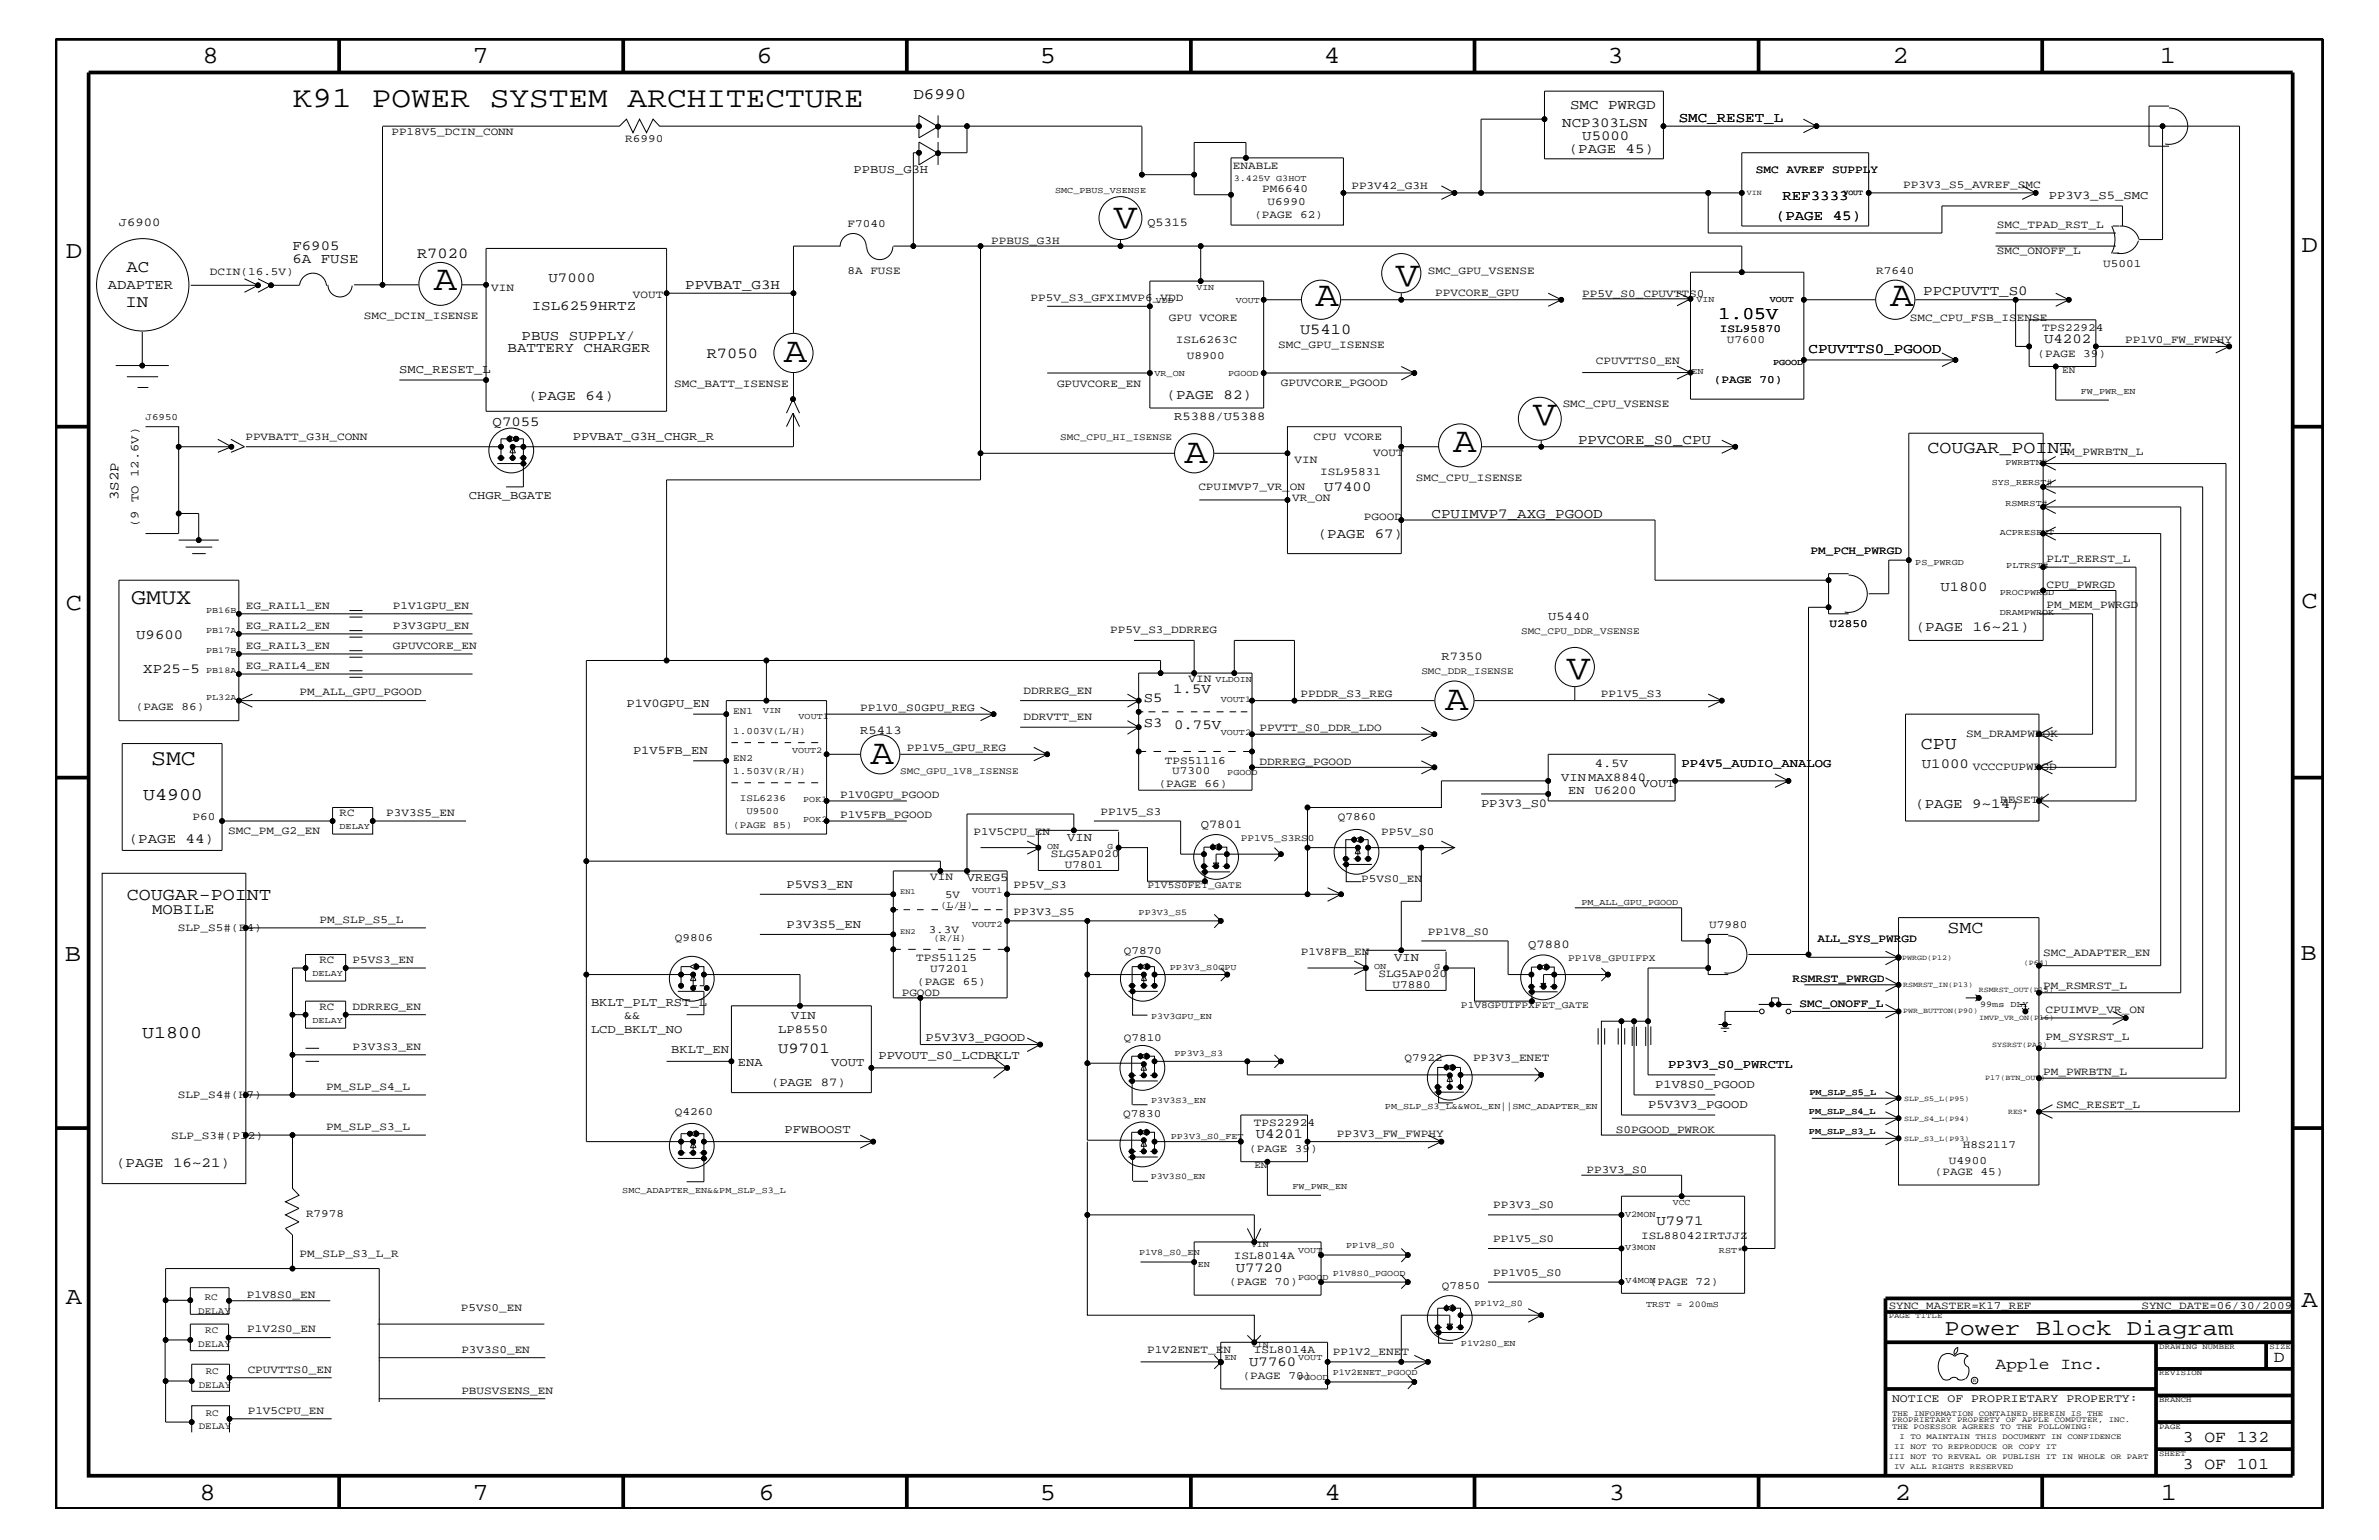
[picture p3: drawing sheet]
<svg xmlns="http://www.w3.org/2000/svg" width="432mm" height="279mm" viewBox="0 0 432 279" stroke-linecap="round" stroke-linejoin="round" font-family="sans-serif">
<defs><g id="words">
<g font-size="6.5">
<text x="202.2" y="41.4">V</text>
<text x="78.7" y="52.7">A</text>
<text x="253.3" y="51.9">V</text>
<text x="238.8" y="55.6">A</text>
<text x="343.1" y="55.6">A</text>
<text x="142.2" y="65.7">A</text>
<text x="278.3" y="77.2">V</text>
<text x="215" y="83.9">A</text>
<text x="263.7" y="82">A</text>
<text x="284.4" y="123.2">V</text>
<text x="262.3" y="128.8">A</text>
<text x="158" y="138.5">A</text>
</g>
<text font-size="5.3" x="53.2" y="19.4">K91 POWER SYSTEM ARCHITECTURE</text>
<g font-size="4.5">
<text x="36.7" y="11.5">8</text>
<text x="85.8" y="11.5">7</text>
<text x="137.3" y="11.5">6</text>
<text x="188.7" y="11.5">5</text>
<text x="240.3" y="11.5">4</text>
<text x="291.8" y="11.5">3</text>
<text x="343.5" y="11.5">2</text>
<text x="392" y="11.5">1</text>
<text x="11.9" y="46.8">D</text>
<text x="417.8" y="45.7">D</text>
<text x="11.9" y="110.6">C</text>
<text x="417.7" y="110.3">C</text>
<text x="11.8" y="174.3">B</text>
<text x="417.6" y="174.2">B</text>
<text x="11.9" y="236.7">A</text>
<text x="417.7" y="237.1">A</text>
<text x="36.2" y="272.1">8</text>
<text x="85.8" y="272.1">7</text>
<text x="137.7" y="272.1">6</text>
<text x="188.7" y="272.1">5</text>
<text x="240.4" y="272.1">4</text>
<text x="292" y="272.1">3</text>
<text x="343.9" y="272.1">2</text>
<text x="392.2" y="272.1">1</text>
</g>
<g font-size="4.1">
<text x="23.8" y="109.6">GMUX</text>
<text x="27.4" y="138.7">SMC</text>
<text x="352.9" y="242.3">Power Block Diagram</text>
</g>
<g font-size="3.2">
<text x="311.9" y="57.9">1.05V</text>
<text x="349.8" y="82.2">COUGAR_POINT</text>
<text x="348.7" y="135.8">CPU</text>
<text x="26" y="145.1">U4900</text>
<text x="23" y="163.3">COUGAR-POINT</text>
<text x="353.5" y="169.2">SMC</text>
<text x="25.8" y="188.2">U1800</text>
</g>
<g font-size="3.1">
<text x="22.9" y="49.4">AC</text>
<text x="22.8" y="55.7">IN</text>
</g>
<g font-size="3">
<text x="362.2" y="248.4">Apple Inc.</text>
<text x="412.7" y="247.1">D</text>
<text x="396.2" y="261.6">3 OF 132</text>
<text x="396.2" y="266.6">3 OF 101</text>
</g>
<text font-size="2.9" x="165.8" y="18">D6990</text>
<g font-size="2.8">
<text x="75.7" y="46.8">R7020</text>
<text x="128.3" y="65">R7050</text>
<text x="236" y="60.6">U5410</text>
<text x="27.6" y="165.9">MOBILE</text>
<text x="141.2" y="191">U9701</text>
</g>
<g font-size="2.5">
<text x="283.5" y="23">NCP303LSN</text>
<text x="285" y="19.8">SMC PWRGD</text>
<text x="304.7" y="22.2">SMC_RESET_L</text>
<text x="284.7" y="27.8">(PAGE 45)</text>
<text x="287.2" y="25.4">U5000</text>
<text x="322.3" y="40">(PAGE 45)</text>
<text x="323.5" y="36.4">REF3333</text>
<text x="53.1" y="45.4">F6905</text>
<text x="53.1" y="47.8">6A FUSE</text>
<text x="19.6" y="52.4">ADAPTER</text>
<text x="99.6" y="51.3">U7000</text>
<text x="124.4" y="52.4">PPVBAT_G3H</text>
<text x="349.1" y="53.5">PPCPUVTT_S0</text>
<text x="96.5" y="56.3">ISL6259HRTZ</text>
<text x="92.1" y="64">BATTERY CHARGER</text>
<text x="94.7" y="61.7">PBUS SUPPLY/</text>
<text x="328.3" y="64.1">CPUVTTS0_PGOOD</text>
<text x="371" y="62.3">U4202</text>
<text x="89.4" y="77.3">Q7055</text>
<text x="95.9" y="72.6">(PAGE 64)</text>
<text x="211.8" y="72.3">(PAGE 82)</text>
<text x="286.4" y="80.5">PPVCORE_S0_CPU</text>
<text x="240.4" y="89">U7400</text>
<text x="21.5" y="90.7" transform="rotate(-90 21.5 90.7)">3S2P</text>
<text x="259.8" y="94">CPUIMVP7_AXG_PGOOD</text>
<text x="239.2" y="97.6">(PAGE 67)</text>
<text x="352.2" y="107.2">U1800</text>
<text x="24.7" y="116">U9600</text>
<text x="347.7" y="114.4">(PAGE 16~21)</text>
<text x="26" y="122">XP25-5</text>
<text x="212.9" y="125.8">1.5V</text>
<text x="207.6" y="131.9">S3</text>
<text x="207.6" y="127.5">S5</text>
<text x="213.1" y="132.2">0.75V</text>
<text x="348.8" y="139.4">U1000</text>
<text x="347.6" y="146.7">(PAGE 9~14)</text>
<text x="23.4" y="153">(PAGE 44)</text>
<text x="227.9" y="206.5">U4201</text>
<text x="21.1" y="211.7">(PAGE 16~21)</text>
<text x="300.7" y="222.3">U7971</text>
<text x="224.3" y="230.7">U7720</text>
<text x="226.7" y="247.8">U7760</text>
</g>
<g font-size="2.2">
<text x="154.9" y="31.4">PPBUS_G3H</text>
<text x="21.6" y="41">J6900</text>
<text x="208.3" y="41">Q5315</text>
<text x="371.9" y="36.2">PP3V3_S5_SMC</text>
<text x="72.5" y="67.7">SMC_RESET_L</text>
<text x="213.1" y="76.2">R5388/U5388</text>
<text x="104" y="79.9">PPVBAT_G3H_CHGR_R</text>
<text x="25.1" y="95.6" transform="rotate(-90 25.1 95.6)">(9 TO 12.6V)</text>
<text x="85.1" y="90.6">CHGR_BGATE</text>
<text x="281" y="112.6">U5440</text>
<text x="261.6" y="119.8">R7350</text>
<text x="113.7" y="128.3">P1V0GPU_EN</text>
<text x="114.9" y="136.8">P1V5FB_EN</text>
<text x="156.1" y="133.2">R5413</text>
<text x="283.4" y="141.7">VIN MAX8840</text>
<text x="289.5" y="139.2">4.5V</text>
<text x="297.9" y="142.9">VOUT</text>
<text x="305.2" y="139.2">PP4V5_AUDIO_ANALOG</text>
<text x="268.8" y="146.5">PP3V3_S0</text>
<text x="284.6" y="144">EN</text>
<text x="289.5" y="144">U6200</text>
<text x="193.7" y="152.6">VIN</text>
<text x="217.9" y="150.1">Q7801</text>
<text x="142.7" y="161.1">P5VS3_EN</text>
<text x="175.5" y="159.9">VREG5</text>
<text x="142.7" y="168.3">P3V3S5_EN</text>
<text x="277.4" y="172">Q7880</text>
<text x="253.1" y="174.4">VIN</text>
<text x="107.3" y="182.5">BKLT_PLT_RST_L</text>
<text x="113.3" y="184.9">&amp;&amp;</text>
<text x="143.6" y="184.9">VIN</text>
<text x="107.3" y="187.4">LCD_BKLT_NO</text>
<text x="121.8" y="191">BKLT_EN</text>
<text x="141.2" y="187.4">LP8550</text>
<text x="168" y="188.8">P5V3V3_PGOOD</text>
<text x="133.9" y="193.4">ENA</text>
<text x="140" y="197">(PAGE 87)</text>
<text x="150.9" y="193.4">VOUT</text>
<text x="159.4" y="192.2">PPVOUT_S0_LCDBKLT</text>
<text x="300.4" y="197.4">P1V8S0_PGOOD</text>
<text x="302.8" y="193.7">PP3V3_S0_PWRCTL</text>
<text x="299.1" y="201">P5V3V3_PGOOD</text>
<text x="142.4" y="205.5">PFWBOOST</text>
</g>
<text font-size="2.1" x="343.4" y="254.4">NOTICE OF PROPRIETARY PROPERTY:</text>
<g font-size="2">
<text x="71" y="24.6">PP18V5_DCIN_CONN</text>
<text x="113.5" y="25.8">R6990</text>
<text x="223.8" y="30.6">ENABLE</text>
<text x="229.1" y="34.8">PM6640</text>
<text x="245.3" y="34.3">PP3V42_G3H</text>
<text x="318.7" y="31.4">SMC AVREF SUPPLY</text>
<text x="345.4" y="34.1">PP3V3_S5_AVREF_SMC</text>
<text x="153.8" y="41.2">F7040</text>
<text x="227.7" y="39.6">(PAGE 62)</text>
<text x="230" y="37.2">U6990</text>
<text x="362.5" y="41.3">SMC_TPAD_RST_L</text>
<text x="179.9" y="44.2">PPBUS_G3H</text>
<text x="362.5" y="46.2">SMC_ONOFF_L</text>
<text x="38.1" y="49.8">DCIN(16.5V)</text>
<text x="89.2" y="52.8">VIN</text>
<text x="153.8" y="49.6">8A FUSE</text>
<text x="259.2" y="49.7">SMC_GPU_VSENSE</text>
<text x="260.5" y="53.6">PPVCORE_GPU</text>
<text x="287.2" y="53.9">PP5V_S0_CPUVTTS0</text>
<text x="340.5" y="49.6">R7640</text>
<text x="381.8" y="48.4">U5001</text>
<text x="66" y="57.9">SMC_DCIN_ISENSE</text>
<text x="114.9" y="54.1">VOUT</text>
<text x="187" y="54.6">PP5V_S3_GFXIMVP6_VDD</text>
<text x="212.2" y="58.3">GPU VCORE</text>
<text x="346.6" y="58.3">SMC_CPU_FSB_ISENSE</text>
<text x="370.7" y="60">TPS22924</text>
<text x="213.4" y="62.3">ISL6263C</text>
<text x="215.4" y="65.1">U8900</text>
<text x="232" y="63.2">SMC_GPU_ISENSE</text>
<text x="289.6" y="66">CPUVTTS0_EN</text>
<text x="312.2" y="60.3">ISL95870</text>
<text x="313.4" y="62.3">U7600</text>
<text x="369.8" y="64.7">(PAGE 39)</text>
<text x="385.7" y="62.2">PP1V0_FW_FWPHY</text>
<text x="122.3" y="70.3">SMC_BATT_ISENSE</text>
<text x="191.9" y="70.3">GPUVCORE_EN</text>
<text x="232.5" y="70">GPUVCORE_PGOOD</text>
<text x="311.1" y="69.5">(PAGE 70)</text>
<text x="283.6" y="73.9">SMC_CPU_VSENSE</text>
<text x="44.5" y="79.8">PPVBATT_G3H_CONN</text>
<text x="234.9" y="83.9">VIN</text>
<text x="238.4" y="79.9">CPU VCORE</text>
<text x="249.3" y="82.7">VOUT</text>
<text x="373.8" y="82.5">PM_PWRBTN_L</text>
<text x="217.5" y="88.8">CPUIMVP7_VR_ON</text>
<text x="239.6" y="86.2">ISL95831</text>
<text x="257" y="87.2">SMC_CPU_ISENSE</text>
<text x="234.5" y="91">VR_ON</text>
<text x="247.6" y="94.3">PGOOD</text>
<text x="328.6" y="100.4">PM_PCH_PWRGD</text>
<text x="371.4" y="101.9">PLT_RERST_L</text>
<text x="371.4" y="106.7">CPU_PWRGD</text>
<text x="44.6" y="110.4">EG_RAIL1_EN</text>
<text x="71.3" y="110.4">P1V1GPU_EN</text>
<text x="332.1" y="113.8">U2850</text>
<text x="371.4" y="110.3">PM_MEM_PWRGD</text>
<text x="44.6" y="114.1">EG_RAIL2_EN</text>
<text x="44.6" y="117.7">EG_RAIL3_EN</text>
<text x="71.3" y="114.1">P3V3GPU_EN</text>
<text x="71.3" y="117.7">GPUVCORE_EN</text>
<text x="201.5" y="114.9">PP5V_S3_DDRREG</text>
<text x="44.6" y="121.4">EG_RAIL4_EN</text>
<text x="185.8" y="125.8">DDRREG_EN</text>
<text x="215.7" y="123.8">VIN</text>
<text x="24.6" y="128.8">(PAGE 86)</text>
<text x="54.4" y="126.2">PM_ALL_GPU_PGOOD</text>
<text x="156.1" y="129.1">PP1V0_S0GPU_REG</text>
<text x="185.8" y="130.7">DDRVTT_EN</text>
<text x="236.1" y="126.5">PPDDR_S3_REG</text>
<text x="290.6" y="126.5">PP1V5_S3</text>
<text x="164.6" y="136.3">PP1V5_GPU_REG</text>
<text x="228.6" y="132.7">PPVTT_S0_DDR_LDO</text>
<text x="356.9" y="133.6">SM_DRAMPWROK</text>
<text x="210.3" y="142.9">(PAGE 66)</text>
<text x="211.4" y="138.5">TPS51116</text>
<text x="212.8" y="140.4">U7300</text>
<text x="228.6" y="138.7">DDRREG_PGOOD</text>
<text x="358.1" y="139.6">VCCCPUPWRGD</text>
<text x="35" y="148.8">P60</text>
<text x="61.6" y="148">RC</text>
<text x="70.1" y="148">P3V3S5_EN</text>
<text x="152.5" y="148.4">P1V5FB_PGOOD</text>
<text x="152.5" y="144.8">P1V0GPU_PGOOD</text>
<text x="199.7" y="147.9">PP1V5_S3</text>
<text x="242.8" y="148.8">Q7860</text>
<text x="363.1" y="145.7">RESET*</text>
<text x="41.4" y="151.2">SMC_PM_G2_EN</text>
<text x="176.7" y="151.5">P1V5CPU_EN</text>
<text x="190.8" y="155.5">SLG5AP020</text>
<text x="250.7" y="151.5">PP5V_S0</text>
<text x="168.8" y="159.7">VIN</text>
<text x="184" y="161.1">PP5V_S3</text>
<text x="193.3" y="157.4">U7801</text>
<text x="247.1" y="160">P5VS0_EN</text>
<text x="58" y="167.4">PM_SLP_S5_L</text>
<text x="171.5" y="162.8">5V</text>
<text x="184" y="166.1">PP3V3_S5</text>
<text x="32.3" y="168.9">SLP_S5#(E4)</text>
<text x="122.5" y="170.7">Q9806</text>
<text x="168.6" y="169.3">3.3V</text>
<text x="204" y="173.1">Q7870</text>
<text x="236.1" y="173.3">P1V8FB_EN</text>
<text x="259.2" y="169.7">PP1V8_S0</text>
<text x="310.2" y="168.4">U7980</text>
<text x="329.9" y="171">ALL_SYS_PWRGD</text>
<text x="370.8" y="173.4">SMC_ADAPTER_EN</text>
<text x="58" y="174.7">RC</text>
<text x="64" y="174.7">P5VS3_EN</text>
<text x="166.3" y="174.4">TPS51125</text>
<text x="166.5" y="178.8">(PAGE 65)</text>
<text x="168.8" y="176.3">U7201</text>
<text x="250.2" y="177.3">SLG5AP020</text>
<text x="252.7" y="179.3">U7880</text>
<text x="325.4" y="178.3">RSMRST_PWRGD</text>
<text x="370.8" y="179.5">PM_RSMRST_L</text>
<text x="58" y="183.2">RC</text>
<text x="64" y="183.2">DDRREG_EN</text>
<text x="163.7" y="180.8">PGOOD</text>
<text x="326.6" y="182.7">SMC_ONOFF_L</text>
<text x="371.3" y="183.8">CPUIMVP_VR_ON</text>
<text x="64" y="190.4">P3V3S3_EN</text>
<text x="204" y="188.9">Q7810</text>
<text x="371.3" y="188.7">PM_SYSRST_L</text>
<text x="59.2" y="197.7">PM_SLP_S4_L</text>
<text x="254.9" y="192.6">Q7922</text>
<text x="267.4" y="192.6">PP3V3_ENET</text>
<text x="370.8" y="195">PM_PWRBTN_L</text>
<text x="32.3" y="199.2">SLP_S4#(H7)</text>
<text x="122.5" y="202.3">Q4260</text>
<text x="203.9" y="202.7">Q7830</text>
<text x="373.2" y="201">SMC_RESET_L</text>
<text x="31.1" y="206.6">SLP_S3#(P12)</text>
<text x="59.2" y="205">PM_SLP_S3_L</text>
<text x="226.7" y="209">(PAGE 39)</text>
<text x="227.6" y="204.2">TPS22924</text>
<text x="242.7" y="206.4">PP3V3_FW_FWPHY</text>
<text x="293.3" y="205.5">S0PGOOD_PWROK</text>
<text x="356.3" y="208.3">H8S2117</text>
<text x="288" y="212.8">PP3V3_S0</text>
<text x="351.2" y="213.1">(PAGE 45)</text>
<text x="353.7" y="211.1">U4900</text>
<text x="55.5" y="220.8">R7978</text>
<text x="271" y="219.2">PP3V3_S0</text>
<text x="271" y="225.3">PP1V5_S0</text>
<text x="297.9" y="224.8">ISL88042IRTJJZ</text>
<text x="54.4" y="228">PM_SLP_S3_L_R</text>
<text x="223.1" y="233.2">(PAGE 70)</text>
<text x="223.9" y="228.5">ISL8014A</text>
<text x="261.7" y="233.9">Q7850</text>
<text x="271" y="231.6">PP1V05_S0</text>
<text x="299.5" y="233.2">(PAGE 72)</text>
<text x="44.8" y="235.6">P1V8S0_EN</text>
<text x="83.7" y="237.9">P5VS0_EN</text>
<text x="342.8" y="237.4">SYNC_MASTER=K17_REF</text>
<text x="388.7" y="237.4">SYNC_DATE=06/30/2009</text>
<text x="44.9" y="241.6">P1V2S0_EN</text>
<text x="83.7" y="245.4">P3V3S0_EN</text>
<text x="208.2" y="245.5">P1V2ENET_EN</text>
<text x="227.6" y="245.5">ISL8014A</text>
<text x="241.9" y="245.9">PP1V2_ENET</text>
<text x="45" y="249">CPUVTTS0_EN</text>
<text x="225.6" y="250.2">(PAGE 70)</text>
<text x="45" y="256.5">P1V5CPU_EN</text>
<text x="83.7" y="252.8">PBUSVSENS_EN</text>
</g>
<g font-size="1.8">
<text x="374.3" y="67.7">EN</text>
<text x="26.4" y="76.2">J6950</text>
<text x="192.4" y="79.9">SMC_CPU_HI_ISENSE</text>
<text x="276.1" y="115">SMC_CPU_DDR_VSENSE</text>
<text x="258" y="122.3">SMC_DDR_ISENSE</text>
<text x="133.1" y="129.6">EN1</text>
<text x="133.1" y="133.2">1.003V(L/H)</text>
<text x="133.1" y="138">EN2</text>
<text x="133.1" y="140.4">1.503V(R/H)</text>
<text x="163.4" y="140.4">SMC_GPU_1V8_ISENSE</text>
<text x="134.3" y="145.3">ISL6236</text>
<text x="135.5" y="147.7">U9500</text>
<text x="133.1" y="150.1">(PAGE 85)</text>
<text x="225.2" y="152.6">PP1V5_S3RS0</text>
<text x="208.3" y="161.1">P1V5S0FET_GATE</text>
<text x="170.7" y="164.7">(L/H)</text>
<text x="169.4" y="170.7">(R/H)</text>
<text x="284.6" y="174.4">PP1V8_GPUIFPX</text>
<text x="265.2" y="182.9">P1V8GPUIFPXFET_GATE</text>
<text x="227.7" y="211.9">EN</text>
<text x="36" y="238.4">DELAY</text>
<text x="37.2" y="235.9">RC</text>
<text x="36" y="244.4">DELAY</text>
<text x="37.3" y="241.9">RC</text>
<text x="36.1" y="251.7">DELAY</text>
<text x="37.3" y="249.4">RC</text>
<text x="37.3" y="256.8">RC</text>
<text x="36.1" y="259.3">DELAY</text>
</g>
<g font-size="1.6">
<text x="191.5" y="35.1">SMC_PBUS_VSENSE</text>
<text x="223.9" y="32.8">3.425V G3HOT</text>
<text x="217.2" y="52.7">VIN</text>
<text x="209.8" y="55.1">VDD</text>
<text x="224.3" y="55.1">VOUT</text>
<text x="307.9" y="54.7">VIN</text>
<text x="321.2" y="54.7">VOUT</text>
<text x="209.5" y="68.2">VR_ON</text>
<text x="222.9" y="68.2">PGOOD</text>
<text x="307" y="67.9">EN</text>
<text x="321.8" y="66.2">PGOOD</text>
<text x="377.7" y="71.4">FW_PWR_EN</text>
<text x="361.5" y="88.1">SYS_RERST#</text>
<text x="364" y="84.4">PWRBTN#</text>
<text x="364" y="91.7">RSMRST#</text>
<text x="363" y="97.1">ACPRESENT</text>
<text x="347.6" y="102.5">PS_PWRGD</text>
<text x="363" y="108">PROCPWRGD</text>
<text x="364.2" y="103.1">PLTRST#</text>
<text x="37.4" y="111.2">PB16B</text>
<text x="363" y="111.6">DRAMPWROK</text>
<text x="37.4" y="114.8">PB17A</text>
<text x="37.4" y="118.5">PB17B</text>
<text x="37.4" y="122.1">PB18A</text>
<text x="220.6" y="123.8">VLDOIN</text>
<text x="37.4" y="127">PL32A</text>
<text x="138.5" y="129.4">VIN</text>
<text x="144.9" y="130.5">VOUT1</text>
<text x="221.6" y="127.5">VOUT1</text>
<text x="143.8" y="136.6">VOUT2</text>
<text x="221.6" y="133.4">VOUT2</text>
<text x="222.8" y="140.7">PGOOD</text>
<text x="145.8" y="149.2">POK2</text>
<text x="145.8" y="145.6">POK1</text>
<text x="61.6" y="150.5">DELAY</text>
<text x="190.1" y="154">ON</text>
<text x="201" y="154">G</text>
<text x="176.4" y="162">VOUT1</text>
<text x="206.7" y="166.1">PP3V3_S5</text>
<text x="287" y="164.2">PM_ALL_GPU_PGOOD</text>
<text x="176.4" y="168.2">VOUT2</text>
<text x="56.7" y="177.2">DELAY</text>
<text x="212.3" y="176.1">PP3V3_S0GPU</text>
<text x="249.4" y="175.9">ON</text>
<text x="260.3" y="175.9">G</text>
<text x="56.7" y="185.6">DELAY</text>
<text x="209" y="184.9">P3V3GPU_EN</text>
<text x="359.4" y="182.7">99ms DLY</text>
<text x="213.2" y="191.5">PP3V3_S3</text>
<text x="209" y="200.1">P3V3S3_EN</text>
<text x="251.4" y="201.3">PM_SLP_S3_L&amp;&amp;WOL_EN||SMC_ADAPTER_EN</text>
<text x="328.3" y="202">PM_SLP_S4_L</text>
<text x="328.4" y="198.7">PM_SLP_S5_L</text>
<text x="212.5" y="206.6">PP3V3_S0_FET</text>
<text x="328.3" y="205.7">PM_SLP_S3_L</text>
<text x="208.9" y="213.9">P3V3S0_EN</text>
<text x="234.6" y="215.7">FW_PWR_EN</text>
<text x="112.9" y="216.4">SMC_ADAPTER_EN&amp;&amp;PM_SLP_S3_L</text>
<text x="295" y="220.8">V2MON</text>
<text x="303.6" y="218.6">VCC</text>
<text x="206.8" y="227.8">P1V8_S0_EN</text>
<text x="227.1" y="226.2">VIN</text>
<text x="235.6" y="227.4">VOUT</text>
<text x="244.3" y="226.5">PP1V8_S0</text>
<text x="295" y="226.9">V3MON</text>
<text x="312" y="227.4">RST*</text>
<text x="217.4" y="229.8">EN</text>
<text x="235.6" y="232.3">PGOOD</text>
<text x="241.9" y="231.4">P1V8S0_PGOOD</text>
<text x="295.1" y="232.7">V4MON</text>
<text x="267.6" y="236.9">PP1V2_S0</text>
<text x="298.8" y="237.2">TRST = 200mS</text>
<text x="227.1" y="244.4">VIN</text>
<text x="265.2" y="244.2">P1V2S0_EN</text>
<text x="222.3" y="246.7">EN</text>
<text x="235.6" y="250.4">PGOOD</text>
<text x="235.6" y="246.7">VOUT</text>
<text x="241.9" y="249.5">P1V2ENET_PGOOD</text>
</g>
<g font-size="1.4">
<text x="317.1" y="35.3">VIN</text>
<text x="334.6" y="35.3">VOUT</text>
<text x="163.4" y="162.2">EN1</text>
<text x="163.4" y="169.5">EN2</text>
<text x="345.3" y="174.1">PWRGD(P12)</text>
<text x="345.4" y="179">RSMRST_IN(P13)</text>
<text x="367.3" y="175.1">(P64)</text>
<text x="345.4" y="183.8">PWR_BUTTON(P90)</text>
<text x="359.2" y="180">RSMRST_OUT(P15)</text>
<text x="359.2" y="185">IMVP_VR_ON(P16)</text>
<text x="361.6" y="189.9">SYSRST(PA2)</text>
<text x="360.3" y="195.9">P17(BTN_OUT)</text>
<text x="345.6" y="203.4">SLP_S4_L(P94)</text>
<text x="345.6" y="199.8">SLP_S5_L(P95)</text>
<text x="364.5" y="202">RES*</text>
<text x="345.6" y="207">SLP_S3_L(P93)</text>
<text x="342.8" y="239.2">PAGE TITLE</text>
<text x="391.9" y="244.7">DRAWING NUMBER</text>
<text x="411.9" y="244.7">SIZE</text>
<text x="391.9" y="249.5">REVISION</text>
<text x="343.4" y="256.8">THE INFORMATION CONTAINED HEREIN IS THE</text>
<text x="391.9" y="254.4">BRANCH</text>
<text x="343.4" y="259.3">THE POSESSOR AGREES TO THE FOLLOWING:</text>
<text x="343.4" y="258">PROPRIETARY PROPERTY OF APPLE COMPUTER, INC.</text>
<text x="343.8" y="262.9">II NOT TO REPRODUCE OR COPY IT</text>
<text x="344.8" y="261.1">I TO MAINTAIN THIS DOCUMENT IN CONFIDENCE</text>
<text x="391.9" y="259.3">PAGE</text>
<text x="342.8" y="264.7">III NOT TO REVEAL OR PUBLISH IT IN WHOLE OR PART</text>
<text x="343.8" y="266.6">IV ALL RIGHTS RESERVED</text>
<text x="391.9" y="264.1">SHEET</text>
</g>
<text font-size="1" x="358.1" y="250.7">R</text>
</g></defs>
<g fill="none" stroke="#000" stroke-width=".68" stroke-linecap="butt">
<path d="M10.1 7.1h411.5v266.7h-411.5zM16.1 13.2h400v254.5h-400zM61.6 7.1v6.1M113.1 7.1v6.1M164.6 7.1v6.1M216.2 7.1v6.1M267.6 7.1v6.1M319.2 7.1v6.1M370.7 7.1v6.1M10.1 77.4h6M416.1 77.4h5.5M10.1 141.1h6"/>
<path d="M416.1 141.1h5.5M10.1 204.7h6M416.1 204.7h5.5M342.2 238h73.9M416.1 235.6h-73.9v32.1M342.2 243.5h73.9M342.2 252h49.1M391.3 258h24.8M391.3 253.2h24.8M391.3 248.4h24.8M391.3 243.5v24.2M411.3 243.5v4.9"/>
<path d="M61.6 267.7v6.1M113.1 267.7v6.1M164.6 267.7v6.1M216.2 268v5.8M267.6 267.7v6.1M319.2 267.7v6.1M370.7 267.7v6.1M391.3 262.9h24.8"/>
</g>
<g fill="none" stroke="#000" stroke-width=".18">
<path d="M280.3 16.5h21.6v12.3h-21.6zM393.7 19.2h-3.6v7.3h3.6M393.7 19.6a3.3 3.3 0 0 1 3.4 3.7 3.3 3.3 0 0 1-4.1 2.8M69.4 23v28.7h6.5M69.4 22.9h43l1.3-1.3 1.2 2.5 1.2-2.5 1.2 2.5 1.2-2.5 1.2 1.3h47.1M166.8 27.7h-1v16.9M166.8 25.8l3.5 2-3.5 2.1zM166.8 20.9l3.5 2.1-3.5 2zM170.3 20.9v4.1M170.3 25.8v4.1M170.7 22.9h36.6M175.5 22.9v4.8h-4.8"/>
<path d="M207.3 23v8.7h9.4M207.3 31.6v.1M223.4 28.6h20.4v12.2h-20.4zM226.1 28.6v-2.7h-9.4v9.4h6.7M243.8 35h20.2l-2.4 1.2M261.6 33.7l2.4 1.3h4.8M268.8 35h47.3M280.3 21.6h-11.5v13.4M301.9 22.9h27.8l-2.4 1.2M310 35v7.3h42.5v-4.9h32.7v3.6M316.1 27.7h23.1v13.3h-23.1zM327.3 21.6l2.4 1.3h62.8"/>
<path d="M339.2 35h30.3M367 33.7l2.5 1.3M369.5 35l-2.5 1.2M392.5 22.9h14v178.8h-36.4M392.5 22.9v20.6h-4.2M34.6 51.8h12.2M44.4 50.6l2.4 1.2M46.8 51.8l-2.4 1.2M46.8 50.6l2.4 1.2-2.4 1.2M49.1 51.8h5.2M54.4 51.8a2.46 2.46 0 0 1 2.4-2.2 2.46 2.46 0 0 1 2.5 2.2M59.5 51.7a2.2 2.2 0 0 0 2.1 2.2 2.2 2.2 0 0 0 2.3-2.1"/>
<path d="M64.3 51.7h5.1M83.8 51.7h4.4v-6.6h32.8v29.5h-32.8v-5.7h-15.7M88.2 51.7v17.2M121 53.2h23M152.5 44.6h-8.5v15.8M152.5 44.7a2.37 2.37 0 0 1 2.4-2.3 2.37 2.37 0 0 1 2.3 2.3M157.3 44.7a2.37 2.37 0 0 0 2.4 2.4 2.37 2.37 0 0 0 2.4-2.4M162.1 44.6h55.8M178 44.6v37.6h35.1M190.1 55.6h18.6M203.4 43.5v1.1M229.4 54.4h6.7"/>
<path d="M243.4 54.4h40M254.3 53.2v1.2M281 53.2l2.4 1.2M283.4 54.4l-2.4 1.2M287.2 54.2h19.6M304.4 53l2.4 1.2M306.8 49.4h20.6v23h-20.6zM306.8 54.2l-2.4 1.3M316.1 49.4v-4.8h-98.2v6.4M327.4 54.4h13M347.6 54.4h18.2v8.5h2.5v-4.9h12.1v8.5h-12.1v-3.6h.3M362.2 42.3h21.8"/>
<path d="M362.2 44.6h21.8M365.8 54.4h9.7M373.1 53.2l2.4 1.2M375.5 54.4l-2.4 1.2M383.3 41a5.2 5.2 0 0 1-.1 5M383.5 41h1.1M383.5 45.9h1.1M384.7 41a3.3 3.3 0 0 1 3.6 2.5M388.1 43.7a3.3 3.3 0 0 1-3.8 2.2M21 66.3h9.6M23 68.4h5.7M25 70.3h1.9"/>
<path d="M25.8 60.2v6.1M26.4 77.4h6v3.7M39.5 79.7l2.5 1.4-2.5 1M41.9 79.7l2.5 1.4-2.5 1M92.5 79.6h-1.6v3.5h.7M93.6 79l.1 .6M93.7 79.6h1.3v1.5h-2l.6 1.1h-1M93.7 79.6l-1.2 .6v-1.2l1.1 .6v.6M142.7 77.4l1.2-2.4 1.2 2.4M142.7 75l1.2-2.6 1.2 2.6M144 67.7v4.7M144 75v6.1"/>
<path d="M190.1 67.7h18.6M254.3 66.5l2.4 1.2M256.7 67.7l-2.4 1.2M256.7 67.7h-27.3v6.3h-20.7v-23h20.7v16.7M279.7 79.9v1.2M287.2 67.6h19.6M304.4 66.4l2.4 1.2-2.4 1.2M312.5 79.9l2.5 1.2M327.4 65.3h27.5M352.5 64l2.4 1.3M354.9 65.3l-2.4 1.2M373.1 66.5v6.1h9.7"/>
<path d="M380.2 62.9h24.4M402.2 61.7l2.4 1.2-2.4 1.1M26.4 96.8h6v-3.6h3.7v4.8M32.4 81.1h9.6M32.4 98h7.3M32.4 81.1v12.1M33.7 99.3h4.8M44.6 81.1h46.3M90.3 84.1h5.3M90.3 83.1h.6M92.4 83.1h1.2M92.5 82.2l.5-1.1v2"/>
<path d="M94.3 83.1h1.3M95 84.1v4.2h-3.1M143.9 81.1h-48.9v2M178 82.2v4.9h-57v32.7h18.1M217.7 90.7h16M220.4 82.2h13.3M233.7 90.7v9.7h20.6v-6.1M254.3 81.1v13.2h46.1v11h31.5M261.2 81.1h-6.9v-3.7h-20.6v13.3M268.8 81.1h46.2M315 81.1l-2.5 1.1M370.7 88.3l2.4 1.2"/>
<path d="M370.8 92h25v88.1h-25.7v-4.9M370.8 84.1h33.2v111.5h-33.9v-5.4M370.8 96.8h21.4v78.4h-22.1v-8.7h-25.5v7.2M373.1 95.6l-2.3 1.2M373.1 90.7l-2.3 1.3M373.1 98l-2.3-1.2v6.1M373.1 93.2l-2.3-1.2v4.8M373.1 87.1l-2.3 1.2v3.7M373.1 85.3l-2.3-1.2v4.2h29v101.9h-29.7v-10.1M373.1 82.8l-2.3 1.3v-5.5h-24.3v23M34.9 100.4h2.4M43.3 111.4v3.6h42.5"/>
<path d="M43.3 115v3.6h42.5M43.3 118.6v3.7h42.5M43.3 111.4v-6.1h-21.7v25.5h21.7v-3.7l2.5 1.2M43.3 111.4h42.5M63.4 110.8h2.4M63.4 114.4h2.4M63.4 118.1h2.4M63.4 112h2.4M63.4 115.6h2.4M63.4 119.2h2.4M121 119.8h-14.6v87.3h17M205.8 116.2h10.9v5.9"/>
<path d="M331.9 105.3v4.9h-3.6v63.5l16.3 .1M331.9 110.2v1.2h3.6M335.5 104.3a3.4 3.4 0 0 1 3.4 3.8 3.4 3.4 0 0 1-4.1 2.9M335.5 104.1h-3.6v1.2M370.1 111.4h9.7v21.8h-9.7v6l2.4-1.2M370.8 102.9v13.3h-24.3v-14.6h-3.7v6.1h-3.6M370.8 107.1h13.2v32.1h-13.9M370.8 102.9h16.9v42.4h-17.6M22.2 134.9h18.1v19.4h-18.1zM43.3 122.3v4.8h34M45.8 125.9l-2.5 1.2M63.4 121.7h2.4"/>
<path d="M63.4 122.9h2.4M125.8 129.6h6M125.8 138h6M132.8 134.7h1.1M135.1 134.7h1.2M137.6 134.7h1.2M140 134.7h1.2M142.4 134.7h1.2M144.9 134.7h1.1M147.2 134.7h1.3M149.9 129.6h30.4M150 136.8v-9.7h-18.2v24.2h18.2v-2.3h14.6"/>
<path d="M156.1 136.8h-6.1v8.5M163.4 136.8h26.7M178 128.3l2.3 1.3M180.3 129.6l-2.3 1.2M185.2 127.1h21.5M185.2 131.9h21.5M187.6 135.6l2.5 1.2M190.1 136.8l-2.5 1.2M204.6 133.2l2.1-1.3v11.5h20.5v-4.2h33.2M204.6 125.9l2.1 1.2v2M204.6 130.8l2.1 1.1M206.7 129.1h.8"/>
<path d="M206.7 127.1v-5h20.5v17.1M206.7 129.1v2.8M206.7 127.1l-2.1 1.2M208.4 129.1h1.3M210.7 122.1v-2.3h-71.6v7.3M210.9 129.1h1.2M213.6 129.1h1.2M216.2 129.1h1.1M218.4 129.1h1.2M220.8 129.1h1.3M223.2 129.1h1.2M224 122.1v-5.9h10.9v10.9"/>
<path d="M225.2 129.1h1.2M227.2 133.2h33.2M227.2 127.1h33.1M258 138l2.3 1.2-2.3 1.2M258 131.9l2.3 1.3M260.3 133.2l-2.3 1.2M267.6 127.1h44.9M281 136.8h23v8.5h-23zM285.8 124.7v2.3M310 125.9l2.5 1.2M312.5 127.1l-2.5 1.2M369.5 133.2h.6v-3.6h-24.2v19.4h24.2v-9.8"/>
<path d="M370.1 139.2l2.4 1.2M372.5 131.9l-2.4 1.3 2.4 1.2M40.3 149h20.1M60.4 146.5h7.2v4.8h-7.2zM67.6 149h17M106.4 156.2h64.3v1.8M132.8 142h1.1M135.1 142h1.2M137.6 142h1.2M140 142h1.2M142.4 142h1.2M144.9 142h1.1"/>
<path d="M147.2 142h1.3M162.1 158h20.7v23h-20.7zM164.6 145.3h-14.6v3.7M178 153.8h10.5M186.4 152.6l2.4 1.2-2.4 1.2M188.5 150.7h6.4M188.5 150.9v7h14.5v-4.1M198.5 149h15.8v6h4.2M203 150.7h-8.1v-3h-19.4v10.3M203 150.9v2.9h5.3v6.1h10.4v-1.7M217.9 157.2h1.4M217.9 158.2h5.4"/>
<path d="M218.7 159.9v.1M220 157.2h.7l.5-.6h-1l.5 .6h.6M220.1 153.7v.6M220.1 153.7h-1.6v3.5M220.1 153v.7l1.2-.7v1.3l-1.2-.6M221.3 153.7h1.4v1.3h-2v2.2M221.9 157.2h1.4M231.3 153.8l1.2 1.2M232.5 155l-1.2 1.2M232.5 155h-9.8v2.2M237.3 146.5v15.7M237.3 153.8h9.2"/>
<path d="M243.7 156.8h.6M243.7 155.8h1.2M245.7 155.8h1.4M245.8 152.3l1.3-.5v1.1zM245.8 151.8v.5h-1.5v3.5M245.8 152.3v.6M246.5 153.8l.4 1.1h-.9zM246.5 153.8v2M247.1 152.3h1.2v1.5h15.7M247.6 155.8h1.4M248.3 153.8v2M249 156.8h-4.7v3.2h2.8"/>
<path d="M258 153.8v9.7h-3.7v8.9h8.2M261.6 152.6l2.4 1.2-2.4 1.2M268.8 144h12.2M281 141.7h-19.4v4.8h-24.6M304 141.7h20.6M322.2 140.4l2.4 1.3-2.4 1.2M371.9 144l-1.8 1.3 1.8 1.2M44.6 168.3v30.4M55.5 175.6h-2.4v23.1M55.5 173.2h7.2v4.8h-7.2zM62.7 175.6h14.6M77.3 168.3h-32.7v-9.9h-26.1v56.3h26.1v-16"/>
<path d="M106.4 176.8h17M123 179.9h4.8v4.2h-3.2M123.6 176.8v2h-.2M123.6 178.8h.5M125.2 175.4h-1.6v1.4h2.2M125.2 175.4l1.2-.6v.6h1.4v1.4M125.8 176.8v2h.7M125.8 176.8l.5 1.1h-1zM126.4 175.4v.6l-1.2-.6M127 178.8h.8v-2h17.4v5.7M137.9 169.5h24.2M137.9 162.2h24.2"/>
<path d="M162.1 165h.9M164 165h1.2M166.5 165h1.1M169.1 165h1.2M171.6 165h1.2M173.9 165h1.3M176.4 165h1.1M178.6 165h1.2M180.8 165h1.1M182.8 162.2h60.6M182.8 167.1h38.8M197.4 167.1v9.7"/>
<path d="M204.8 178.8h1.4M204.8 179.9h5.3M205.6 179.9v4.3h2.7M206.9 178.8h1.4M207 175.4h-1.5v3.4M207 175.4l1.3 .6v-.6h1.2v1.4M207 175.4v.6M207 174.8v.6l1.3-.6v.6M207.6 176.8l.5 1.1h-.9zM207.6 178.8v-2h-10.2v16.1M208.9 178.8h1.2M220.4 165.9l1.2 1.2-1.2 1.2"/>
<path d="M221.6 175.6l1.2 1.2-1.2 1.2M222.8 176.8h-13.3v2M237.3 175.6h10.6M241 161.1l2.4 1.1-2.4 1.3M245.8 174.4l2.4 1.2-2.4 1.2M247.9 172.4h6.4M247.9 172.7v7h14.6v-4.1M258 170.7h15.7v6.1h4.3M262.5 172.7v2.9h5.1v6h10.4v-1.7M277.4 179h1.2M277.4 179.9h5.3M279.4 179h.8"/>
<path d="M279.5 174.9v1.2M279.5 175.5h-1.5v3.5M280.2 179l.4-.6h-.9l.5 .6h.6M280.2 179v-2.2h1.9v2.2M280.8 175.5v.6l-1.3-.6 1.3-.6v.6h1.3v1.3h9.7M281.3 179h1.4M285.8 164.7h19.4v6h4.8M290.7 175.6l1.1 1.2M291.8 176.8l-1.1 1.2M310 175.6h-10.9v19.4h12.2M313.7 169.5h-3.7v7.3h3.7M313.7 169.8a3.4 3.4 0 0 1 3.4 3.7 3.4 3.4 0 0 1-4.1 3"/>
<path d="M317.3 173.2h11M327.5 178.7h17.1M342.2 172.6l2.4 1.2M342.2 177.4l2.4 1.3M344.6 173.8l-2.4 1.2M344.6 178.7l-2.4 1.2M344.6 173.8v4.9M344.6 178.7v4.8l-2.4-1.3M44.6 198.7h32.7M53.1 184.1h2.4M53.1 191.4h24.2M55.5 181.6h7.2v4.9h-7.2z"/>
<path d="M55.5 190.2h2.4M55.5 192.6h2.4M62.7 184.1h14.6M121 192.6h11.8M132.8 182.5h25.4v15.7h-25.4zM158.2 193.7h24.6M167 181v8.5h21.8M180.3 192l2.5 1.7M182.8 193.7l-2.5 1.9M186.4 188.3l2.4 1.2M188.8 189.5l-2.4 1.3M198 193.1l-.1 .1"/>
<path d="M204.8 196.1h5.3M204.8 195.1h1.4M205.5 196.1v4.3M206.8 195.1h1.4M207 191v.6l1.2-.6v.6h1.3v1M207 191.6l1.2 .6v-.6M207 191.6v.6M207 191.6h-1.6v3.5M207.5 193.2v-.3h-10.1v14h10.2M207.6 193.1v2M207.6 193.1l.5 1.1h-1zM208.8 195.1h1.3"/>
<path d="M226.4 192.6h-16.9v2.5M231.3 191.4l1.2 1.2M232.5 192.6l-1.2 1.1M232.5 192.6h-6.1v2.4h36.7M260.3 197.2h1.4M260.4 198.1h.7M262.5 197.2h1.2M262.6 193.1v.6M262.6 194.3v-.6h-1.7v3.5M262.6 193.7l1.1-.6v1.2zM263.1 195.1l.6 1.1h-1.1zM263.1 195.1v2.1"/>
<path d="M263.7 193.7h1.4v1.3M264.3 197.2h.8M265.1 195h14.6M265.1 195v2.2h.6M265.7 198.1h-4.6v2h2.6M278 181.6v.3M278.6 193.7l1.1 1.3M279.7 195l-1.1 1.2M290.1 186.5v3M291.3 186.5v3M293.7 186.5v3M294.3 185.3h-3.6v20.6h31.5v20.6h-5.5v8.1h-22.4v-17.6h22.4v9.5"/>
<path d="M294.3 185.3v17h17M294.3 185.3h4.8M294.9 186.5v3M296.2 186.3v3.5M296.6 185.3v13.4h14.7M297 186.3v3.5M298.7 186.3v3.5M299.6 186.2v3.4M311.9 185.9h2.4M312.3 186.5h1.6M312.8 187.1h.6M319.2 182.2h3.6v-1.2h-1.2v1.2"/>
<path d="M319.2 183.5h-6.1v2.4M322.8 182.2h2.4M325.2 183.5h19.4M328.8 199.2h15.8M344.6 183.5v15.7l-2.4-1.1M344.6 183.5l-2.4 1.2M344.6 199.2l-2.4 1.2M344.6 199.2v3.7l-2.4-1.2M358.6 180.5l.6 .5h-2.4M359.2 181l-.6 .6M366.5 182.2h1.1v1.3l-.6-.6M368.3 182.9l-.7 .6"/>
<path d="M370.1 195.6v19.4h-25.5v-8.5M370.4 184.7h15.4M383.5 183.5l2.3 1.2M385.8 184.7l-2.3 1.2M44.6 205.9h32.7M53.1 205.9v9.7l1.2 1.3-2.5 1.1 2.5 1.2-2.5 1.2 2.5 1.3-2.5 1.2 1.3 1.2v6.1h15.7v24.2M123 210.2h4.8v4.2h-3.2M123 209.2h1.4M123.6 207.1v2.1M125.1 209.2h1.3M125.2 205.7h-1.6v1.4h2.2l-.5 1.1h1l-.5-1.1v2.1M125.2 205.7l1.2-.6v.6h1.4v1.4"/>
<path d="M125.2 205.7v.6M126.4 205.7v.6l-1.2-.6M127 209.2h1.4M127.8 210.2h.6M156.1 205.9l2.4 1.2-2.4 1.2M158.5 207.1h-30.7v2.1M197.4 207.1v31.5h30.3v4.9M204.8 208.9h1.4M204.8 209.9h5.3M205.6 200.4h2.7M205.6 209.9v4.3M205.7 214.3h2.7"/>
<path d="M206.8 208.9h1.4M207 204.8v1.2M207 205.4h-1.6v3.5M207.6 206.9l.5 1.1h-1zM207.6 206.9v2M208.2 205.4v.6l-1.2-.6 1.2-.6v.6h1.3v1.7M208.8 208.9h1.3M225.2 202.3h12.1v8.5h-12.1zM225.6 207.1h-16.1v1.8M230 210.8v6.1h9.8M237.2 207.1h24.4M259.2 205.9l2.4 1.2-2.4 1.2"/>
<path d="M287 213.2h18.2v3.8M328.8 202.9h15.8M328.8 206.5h15.8M344.6 202.9l-2.4 1.2M344.6 206.5l-2.4 1.2M344.6 202.9v3.6l-2.4-1.2M372.5 200.4l-2.4 1.3 2.4 1.2M30.1 235.9v7.2h4.4M34.5 233.6h7.1v4.8h-7.1zM41.6 236h18.3M53.1 230.2h-23v5.7h4.4M68.9 239.4l-.1 .1"/>
<path d="M197.4 220.4h30.3v4.9h12.1v9.7h-23.1v-9.7h11M207 229h9.7M226.4 222.9l1.3 2.4 1.2-2.4M239.8 227.7h15.7M254.3 231.3l1.2 1.3h-15.7M254.3 226.5l1.2 1.2M255.5 227.7l-1.2 1.3M255.5 232.6l-1.2 1.2M262.6 237.3l1.1 .6v-.6h1.4v1.3M262.6 237.3v.6M262.6 237.3h-1.7v3.5M262.6 236.7v.6l1.1-.6v.6"/>
<path d="M270.1 232.6h24.2M270.1 226.5h24.2M270.1 220.4h24.2M277.4 237.4l2.3 1.2M279.7 238.6l-2.3 1.3M279.7 238.6h-14.6v2.2M30.1 243.1l-.1 7.5h4.8M30.1 250.6v7.4h4.7v1.9M34.5 240.2h7v4.9h-7zM34.8 247.5h6.9v4.9h-6.9zM41.5 242.7h18.5M41.7 250h18.5"/>
<path d="M41.7 257.4v2.5M60.2 257.4h-18.5v-2.4h-6.9v3M68.5 240.2h30.3M68.7 246.3h30.3M68.7 253.8h30.3M68.9 246.8l-.1 .1M220.4 245.9l1.2 1.3-14.6-.1M226.4 242.3l1.3 1.2h-6.1v3.6M228.9 242.3l-1.2 1.2h13.3v8.5h-19.4v-4.8l-1.2 1.2M241 250.7h15.7M241 247.1h13.3M255.5 249.5l1.2 1.2"/>
<path d="M256.7 245.9l2.5 1.2-2.5 1.3M256.7 250.7l-1.2 1.3M260.3 240.8h1.4M260.4 241.8h.7M262.5 240.8h.6l-.5-.6h1.1l-.6 .6M263.1 240.8v-2.2h-8.8v8.5h4.9M263.1 240.8h.6M264.3 240.8h1.4M265.7 241.8h-4.6v1.9h2.6M352.3 246.1a1.69 1.69 0 0 1 2.5 0 1.72 1.72 0 0 1 2.4 0M352.4 246a3.2 3.2 0 0 0 .4 4.3l.8 .1 .4-.2M354 250.2l.7-.3 .7 .3"/>
<path d="M355.2 250.2l.7 .2 .7-.2M355.3 244.4v.3a1.18 1.18 0 0 1-.6 1.1M355.4 244.4a.99 .99 0 0 0-.6 1.4M357.2 246a1.04 1.04 0 0 0-.7 1 1.04 1.04 0 0 0 .7 1M357.3 248l.1 .7a2.11 2.11 0 0 1-.6 1.5"/>
<circle cx="166.8" cy="22.9" r=".42"/>
<circle cx="166.8" cy="27.7" r=".42"/>
<circle cx="170.3" cy="27.8" r=".42"/>
<circle cx="170.3" cy="23" r=".42"/>
<circle cx="175.5" cy="22.9" r=".42"/>
<circle cx="203.4" cy="39.6" r="3.9"/>
<circle cx="207.3" cy="31.7" r=".42"/>
<circle cx="216.7" cy="31.7" r=".42"/>
<circle cx="223.4" cy="35.3" r=".42"/>
<circle cx="226.1" cy="28.6" r=".42"/>
<circle cx="243.8" cy="35" r=".42"/>
<circle cx="264" cy="35" r=".42"/>
<circle cx="268.8" cy="35" r=".42"/>
<circle cx="280.3" cy="21.6" r=".42"/>
<circle cx="301.9" cy="22.9" r=".42"/>
<circle cx="310" cy="35" r=".42"/>
<circle cx="316.1" cy="35" r=".42"/>
<circle cx="329.7" cy="22.9" r=".42"/>
<circle cx="339.2" cy="35" r=".42"/>
<circle cx="369.5" cy="35" r=".42"/>
<circle cx="392.5" cy="22.9" r=".42"/>
<circle cx="25.9" cy="51.7" r="8.4"/>
<circle cx="46.8" cy="51.8" r=".42"/>
<circle cx="49.2" cy="51.8" r=".42"/>
<circle cx="69.4" cy="51.7" r=".42"/>
<circle cx="79.9" cy="51.5" r="3.9"/>
<circle cx="88.2" cy="51.7" r=".42"/>
<circle cx="121" cy="53.2" r=".42"/>
<circle cx="144" cy="53.2" r=".42"/>
<circle cx="165.8" cy="44.6" r=".42"/>
<circle cx="178" cy="44.6" r=".42"/>
<circle cx="203.4" cy="44.6" r=".42"/>
<circle cx="208.7" cy="55.6" r=".42"/>
<circle cx="217.9" cy="51" r=".42"/>
<circle cx="217.9" cy="44.6" r=".42"/>
<circle cx="229.4" cy="54.4" r=".42"/>
<circle cx="239.8" cy="54.4" r="3.6"/>
<circle cx="254.3" cy="49.6" r="3.6"/>
<circle cx="254.3" cy="54.4" r=".42"/>
<circle cx="283.4" cy="54.4" r=".42"/>
<circle cx="306.8" cy="54.2" r=".42"/>
<circle cx="316.1" cy="49.4" r=".42"/>
<circle cx="327.4" cy="54.4" r=".42"/>
<circle cx="344" cy="54.4" r="3.6"/>
<circle cx="365.8" cy="54.4" r=".42"/>
<circle cx="375.5" cy="54.4" r=".42"/>
<circle cx="25.8" cy="66.3" r=".42"/>
<circle cx="88.2" cy="68.9" r=".42"/>
<circle cx="92.5" cy="79.6" r=".42"/>
<circle cx="93.6" cy="79.6" r=".42"/>
<circle cx="93.7" cy="79.6" r=".42"/>
<circle cx="143.9" cy="72.4" r=".42"/>
<circle cx="144" cy="64" r="3.6"/>
<circle cx="208.7" cy="67.7" r=".42"/>
<circle cx="229.4" cy="67.7" r=".42"/>
<circle cx="256.7" cy="67.7" r=".42"/>
<circle cx="279.5" cy="76" r="3.9"/>
<circle cx="306.8" cy="67.6" r=".42"/>
<circle cx="327.4" cy="65.3" r=".42"/>
<circle cx="354.9" cy="65.3" r=".42"/>
<circle cx="368.3" cy="62.9" r=".42"/>
<circle cx="373.1" cy="66.5" r=".42"/>
<circle cx="380.4" cy="62.9" r=".42"/>
<circle cx="404.6" cy="62.9" r=".42"/>
<circle cx="32.4" cy="81.1" r=".42"/>
<circle cx="32.4" cy="93.2" r=".42"/>
<circle cx="36.1" cy="98" r=".42"/>
<circle cx="42" cy="81.1" r=".42"/>
<circle cx="90.9" cy="81.1" r=".42"/>
<circle cx="90.9" cy="83.1" r=".42"/>
<circle cx="92.8" cy="81.7" r="4.1"/>
<circle cx="93" cy="83.1" r=".42"/>
<circle cx="93" cy="81.1" r=".42"/>
<circle cx="95" cy="84.1" r=".42"/>
<circle cx="95" cy="81.1" r=".42"/>
<circle cx="95" cy="83.1" r=".42"/>
<circle cx="178" cy="82.2" r=".42"/>
<circle cx="216.7" cy="82.2" r="3.6"/>
<circle cx="233.7" cy="90.7" r=".42"/>
<circle cx="233.7" cy="82.2" r=".42"/>
<circle cx="254.3" cy="81.1" r=".42"/>
<circle cx="254.3" cy="94.3" r=".42"/>
<circle cx="265" cy="80.8" r="3.9"/>
<circle cx="279.7" cy="81.1" r=".42"/>
<circle cx="315" cy="81.1" r=".42"/>
<circle cx="370.8" cy="88.3" r=".42"/>
<circle cx="370.8" cy="92" r=".42"/>
<circle cx="370.8" cy="84.1" r=".42"/>
<circle cx="370.8" cy="96.8" r=".42"/>
<circle cx="43.3" cy="118.6" r=".42"/>
<circle cx="43.3" cy="115" r=".42"/>
<circle cx="43.3" cy="111.4" r=".42"/>
<circle cx="121" cy="119.8" r=".42"/>
<circle cx="139.1" cy="119.8" r=".42"/>
<circle cx="331.9" cy="105.3" r=".42"/>
<circle cx="331.9" cy="110.2" r=".42"/>
<circle cx="346.5" cy="101.6" r=".42"/>
<circle cx="370.8" cy="107.1" r=".42"/>
<circle cx="370.8" cy="102.9" r=".42"/>
<circle cx="43.3" cy="122.3" r=".42"/>
<circle cx="43.3" cy="127.1" r=".42"/>
<circle cx="131.8" cy="138" r=".42"/>
<circle cx="131.8" cy="129.6" r=".42"/>
<circle cx="139.1" cy="127.1" r=".42"/>
<circle cx="150" cy="136.8" r=".42"/>
<circle cx="159.8" cy="136.8" r="3.6"/>
<circle cx="180.3" cy="129.6" r=".42"/>
<circle cx="190.1" cy="136.8" r=".42"/>
<circle cx="206.7" cy="136.3" r=".42"/>
<circle cx="206.7" cy="127.1" r=".42"/>
<circle cx="206.7" cy="131.9" r=".42"/>
<circle cx="206.7" cy="129.1" r=".42"/>
<circle cx="210.7" cy="122.1" r=".42"/>
<circle cx="216.7" cy="122.1" r=".42"/>
<circle cx="224" cy="122.1" r=".42"/>
<circle cx="227.2" cy="136.3" r=".42"/>
<circle cx="227.2" cy="127.1" r=".42"/>
<circle cx="227.2" cy="139.2" r=".42"/>
<circle cx="227.2" cy="133.2" r=".42"/>
<circle cx="234.9" cy="127.1" r=".42"/>
<circle cx="260.3" cy="139.2" r=".42"/>
<circle cx="260.3" cy="133.2" r=".42"/>
<circle cx="264" cy="127.1" r="3.6"/>
<circle cx="285.8" cy="121" r="3.6"/>
<circle cx="312.5" cy="127.1" r=".42"/>
<circle cx="370.1" cy="139.2" r=".42"/>
<circle cx="370.1" cy="133.2" r=".42"/>
<circle cx="40.3" cy="149" r=".42"/>
<circle cx="60.4" cy="149" r=".42"/>
<circle cx="67.6" cy="149" r=".42"/>
<circle cx="106.4" cy="156.2" r=".42"/>
<circle cx="150" cy="149" r=".42"/>
<circle cx="150" cy="145.3" r=".42"/>
<circle cx="170.7" cy="158" r=".42"/>
<circle cx="175.5" cy="158" r=".42"/>
<circle cx="188.5" cy="153.8" r=".42"/>
<circle cx="194.9" cy="150.7" r=".42"/>
<circle cx="203" cy="153.8" r=".42"/>
<circle cx="218.5" cy="155" r=".42"/>
<circle cx="218.5" cy="157.2" r=".42"/>
<circle cx="218.7" cy="159.9" r=".42"/>
<circle cx="218.7" cy="158.2" r=".42"/>
<circle cx="220.1" cy="153.7" r=".42"/>
<circle cx="220.7" cy="155.5" r="4.1"/>
<circle cx="220.7" cy="157.2" r=".42"/>
<circle cx="221.3" cy="153.7" r=".42"/>
<circle cx="222.7" cy="157.2" r=".42"/>
<circle cx="222.7" cy="155" r=".42"/>
<circle cx="232.5" cy="155" r=".42"/>
<circle cx="237.3" cy="153.8" r=".42"/>
<circle cx="237.3" cy="146.5" r=".42"/>
<circle cx="244.3" cy="155.8" r=".42"/>
<circle cx="244.3" cy="156.8" r=".42"/>
<circle cx="245.8" cy="152.3" r=".42"/>
<circle cx="246.2" cy="154.5" r="4.1"/>
<circle cx="246.5" cy="155.8" r=".42"/>
<circle cx="246.5" cy="153.8" r=".42"/>
<circle cx="247.1" cy="152.3" r=".42"/>
<circle cx="248.3" cy="153.8" r=".42"/>
<circle cx="248.3" cy="155.8" r=".42"/>
<circle cx="258" cy="153.8" r=".42"/>
<circle cx="281" cy="144" r=".42"/>
<circle cx="281" cy="141.7" r=".42"/>
<circle cx="304" cy="141.7" r=".42"/>
<circle cx="324.6" cy="141.7" r=".42"/>
<circle cx="370.1" cy="145.3" r=".42"/>
<circle cx="44.6" cy="168.3" r=".42"/>
<circle cx="55.5" cy="175.6" r=".42"/>
<circle cx="62.7" cy="175.6" r=".42"/>
<circle cx="106.4" cy="176.8" r=".42"/>
<circle cx="123.6" cy="176.8" r=".42"/>
<circle cx="123.6" cy="178.8" r=".42"/>
<circle cx="125.6" cy="177.6" r="4.1"/>
<circle cx="125.8" cy="176.8" r=".42"/>
<circle cx="125.8" cy="179.3" r=".42"/>
<circle cx="126.4" cy="175.4" r=".42"/>
<circle cx="127.8" cy="176.8" r=".42"/>
<circle cx="128.3" cy="179.3" r=".42"/>
<circle cx="162.1" cy="172.2" r=".42"/>
<circle cx="162.1" cy="162.2" r=".42"/>
<circle cx="162.1" cy="169.5" r=".42"/>
<circle cx="162.1" cy="165" r=".42"/>
<circle cx="182.8" cy="167.1" r=".42"/>
<circle cx="182.8" cy="162.2" r=".42"/>
<circle cx="182.8" cy="172.2" r=".42"/>
<circle cx="197.4" cy="176.8" r=".42"/>
<circle cx="197.4" cy="167.1" r=".42"/>
<circle cx="205.5" cy="178.8" r=".42"/>
<circle cx="205.6" cy="179.9" r=".42"/>
<circle cx="207" cy="175.4" r=".42"/>
<circle cx="207.4" cy="177.6" r="4.1"/>
<circle cx="207.6" cy="176.8" r=".42"/>
<circle cx="207.6" cy="178.8" r=".42"/>
<circle cx="208.3" cy="175.4" r=".42"/>
<circle cx="209.5" cy="176.8" r=".42"/>
<circle cx="209.5" cy="178.8" r=".42"/>
<circle cx="221.6" cy="167.1" r=".42"/>
<circle cx="222.8" cy="176.8" r=".42"/>
<circle cx="237.3" cy="162.2" r=".42"/>
<circle cx="243.4" cy="162.2" r=".42"/>
<circle cx="247.9" cy="175.6" r=".42"/>
<circle cx="254.3" cy="172.4" r=".42"/>
<circle cx="262.5" cy="175.6" r=".42"/>
<circle cx="278" cy="176.8" r=".42"/>
<circle cx="278" cy="179" r=".42"/>
<circle cx="278" cy="179.9" r=".42"/>
<circle cx="279.5" cy="175.5" r=".42"/>
<circle cx="280.1" cy="177.3" r="4.1"/>
<circle cx="280.2" cy="179" r=".42"/>
<circle cx="280.8" cy="175.5" r=".42"/>
<circle cx="282.1" cy="176.8" r=".42"/>
<circle cx="282.1" cy="179" r=".42"/>
<circle cx="291.8" cy="176.8" r=".42"/>
<circle cx="310" cy="175.6" r=".42"/>
<circle cx="310" cy="170.7" r=".42"/>
<circle cx="328.3" cy="173.2" r=".42"/>
<circle cx="344.6" cy="173.8" r=".42"/>
<circle cx="344.6" cy="178.7" r=".42"/>
<circle cx="344.6" cy="173.7" r=".42"/>
<circle cx="370.1" cy="175.2" r=".42"/>
<circle cx="44.6" cy="198.7" r=".42"/>
<circle cx="53.1" cy="198.7" r=".42"/>
<circle cx="53.1" cy="184.1" r=".42"/>
<circle cx="53.1" cy="191.4" r=".42"/>
<circle cx="55.5" cy="184.1" r=".42"/>
<circle cx="62.7" cy="184.1" r=".42"/>
<circle cx="132.8" cy="192.6" r=".42"/>
<circle cx="145.2" cy="182.5" r=".42"/>
<circle cx="158.2" cy="193.7" r=".42"/>
<circle cx="167" cy="181" r=".42"/>
<circle cx="182.8" cy="193.7" r=".42"/>
<circle cx="188.8" cy="189.5" r=".42"/>
<circle cx="197.4" cy="192.9" r=".42"/>
<circle cx="205.4" cy="195.1" r=".42"/>
<circle cx="205.5" cy="196.1" r=".42"/>
<circle cx="207" cy="191.6" r=".42"/>
<circle cx="207.3" cy="193.7" r="4.1"/>
<circle cx="207.6" cy="195.1" r=".42"/>
<circle cx="207.6" cy="193.1" r=".42"/>
<circle cx="208.2" cy="191.6" r=".42"/>
<circle cx="209.5" cy="192.6" r=".42"/>
<circle cx="209.5" cy="195.1" r=".42"/>
<circle cx="226.4" cy="192.6" r=".42"/>
<circle cx="232.5" cy="192.6" r=".42"/>
<circle cx="260.9" cy="197.2" r=".42"/>
<circle cx="261.1" cy="198.1" r=".42"/>
<circle cx="262.6" cy="193.7" r=".42"/>
<circle cx="263.1" cy="195.5" r="4.1"/>
<circle cx="263.1" cy="197.2" r=".42"/>
<circle cx="263.1" cy="195.1" r=".42"/>
<circle cx="263.7" cy="193.7" r=".42"/>
<circle cx="265.1" cy="195" r=".42"/>
<circle cx="265.1" cy="197.2" r=".42"/>
<circle cx="278" cy="181.6" r=".42"/>
<circle cx="279.7" cy="195" r=".42"/>
<circle cx="294.3" cy="185.3" r=".42"/>
<circle cx="296.6" cy="185.3" r=".42"/>
<circle cx="299.1" cy="185.3" r=".42"/>
<circle cx="313.1" cy="185.9" r=".42"/>
<circle cx="319.8" cy="183.5" r=".42"/>
<circle cx="321.6" cy="182.2" r=".42"/>
<circle cx="322.8" cy="182.2" r=".42"/>
<circle cx="324.6" cy="183.5" r=".42"/>
<circle cx="344.6" cy="199.2" r=".42"/>
<circle cx="344.6" cy="183.5" r=".42"/>
<circle cx="359.2" cy="181" r=".42"/>
<circle cx="367.6" cy="183.5" r=".42"/>
<circle cx="370.1" cy="180.1" r=".42"/>
<circle cx="370.1" cy="195.6" r=".42"/>
<circle cx="370.1" cy="190.2" r=".42"/>
<circle cx="385.8" cy="184.7" r=".42"/>
<circle cx="44.6" cy="205.9" r=".42"/>
<circle cx="53.1" cy="205.9" r=".42"/>
<circle cx="123.6" cy="209.2" r=".42"/>
<circle cx="123.6" cy="207.1" r=".42"/>
<circle cx="125.2" cy="205.7" r=".42"/>
<circle cx="125.6" cy="207.9" r="4.1"/>
<circle cx="125.8" cy="209.2" r=".42"/>
<circle cx="125.8" cy="207.1" r=".42"/>
<circle cx="126.4" cy="205.7" r=".42"/>
<circle cx="127.8" cy="207.1" r=".42"/>
<circle cx="127.8" cy="209.2" r=".42"/>
<circle cx="127.8" cy="210.2" r=".42"/>
<circle cx="158.5" cy="207.1" r=".42"/>
<circle cx="205.4" cy="208.9" r=".42"/>
<circle cx="205.6" cy="209.9" r=".42"/>
<circle cx="207" cy="205.4" r=".42"/>
<circle cx="207.3" cy="207.6" r="4.1"/>
<circle cx="207.6" cy="206.9" r=".42"/>
<circle cx="207.6" cy="208.9" r=".42"/>
<circle cx="208.2" cy="205.4" r=".42"/>
<circle cx="209.5" cy="208.9" r=".42"/>
<circle cx="209.5" cy="207.1" r=".42"/>
<circle cx="225.2" cy="207.1" r=".42"/>
<circle cx="230" cy="210.8" r=".42"/>
<circle cx="237.3" cy="207.1" r=".42"/>
<circle cx="261.6" cy="207.1" r=".42"/>
<circle cx="305.2" cy="217" r=".42"/>
<circle cx="344.6" cy="202.9" r=".42"/>
<circle cx="344.6" cy="206.5" r=".42"/>
<circle cx="370.1" cy="201.7" r=".42"/>
<circle cx="30.1" cy="235.9" r=".42"/>
<circle cx="34.5" cy="235.9" r=".42"/>
<circle cx="41.6" cy="236" r=".42"/>
<circle cx="53.1" cy="230.2" r=".42"/>
<circle cx="197.4" cy="220.4" r=".42"/>
<circle cx="216.7" cy="229" r=".42"/>
<circle cx="227.7" cy="225.3" r=".42"/>
<circle cx="239.8" cy="232.6" r=".42"/>
<circle cx="239.8" cy="227.7" r=".42"/>
<circle cx="255.5" cy="232.6" r=".42"/>
<circle cx="255.5" cy="227.7" r=".42"/>
<circle cx="262.6" cy="237.3" r=".42"/>
<circle cx="263.1" cy="239.1" r="4.1"/>
<circle cx="263.7" cy="237.3" r=".42"/>
<circle cx="265.1" cy="238.6" r=".42"/>
<circle cx="279.7" cy="238.6" r=".42"/>
<circle cx="294.3" cy="220.4" r=".42"/>
<circle cx="294.3" cy="232.6" r=".42"/>
<circle cx="294.3" cy="226.5" r=".42"/>
<circle cx="316.7" cy="226.5" r=".42"/>
<circle cx="30.1" cy="243.1" r=".42"/>
<circle cx="30.1" cy="250.6" r=".42"/>
<circle cx="34.5" cy="243.1" r=".42"/>
<circle cx="34.8" cy="258" r=".42"/>
<circle cx="34.8" cy="250.6" r=".42"/>
<circle cx="41.5" cy="242.7" r=".42"/>
<circle cx="41.7" cy="250" r=".42"/>
<circle cx="41.7" cy="257.4" r=".42"/>
<circle cx="221.6" cy="247.1" r=".42"/>
<circle cx="221.6" cy="247.2" r=".42"/>
<circle cx="227.7" cy="243.5" r=".42"/>
<circle cx="241" cy="250.7" r=".42"/>
<circle cx="241" cy="247.1" r=".42"/>
<circle cx="254.3" cy="247.1" r=".42"/>
<circle cx="256.7" cy="250.7" r=".42"/>
<circle cx="259.2" cy="247.1" r=".42"/>
<circle cx="260.9" cy="240.8" r=".42"/>
<circle cx="261.1" cy="241.8" r=".42"/>
<circle cx="263.1" cy="240.8" r=".42"/>
<circle cx="265.1" cy="240.8" r=".42"/>
<circle cx="358.4" cy="250.5" r=".59"/>
</g>
<path d="M206.7 136.3h20.5M162.1 172.2h20.7" fill="none" stroke="#000" stroke-width=".18" stroke-dasharray="1.4 1.4" stroke-linecap="butt"/>
<g fill="#000">
<circle cx="166.8" cy="22.9" r=".42"/>
<circle cx="166.8" cy="27.7" r=".42"/>
<circle cx="170.3" cy="27.8" r=".42"/>
<circle cx="170.3" cy="23" r=".42"/>
<circle cx="175.5" cy="22.9" r=".42"/>
<circle cx="207.3" cy="31.7" r=".42"/>
<circle cx="216.7" cy="31.7" r=".42"/>
<circle cx="223.4" cy="35.3" r=".42"/>
<circle cx="226.1" cy="28.6" r=".42"/>
<circle cx="243.8" cy="35" r=".42"/>
<circle cx="264" cy="35" r=".42"/>
<circle cx="268.8" cy="35" r=".42"/>
<circle cx="280.3" cy="21.6" r=".42"/>
<circle cx="301.9" cy="22.9" r=".42"/>
<circle cx="310" cy="35" r=".42"/>
<circle cx="316.1" cy="35" r=".42"/>
<circle cx="329.7" cy="22.9" r=".42"/>
<circle cx="339.2" cy="35" r=".42"/>
<circle cx="369.5" cy="35" r=".42"/>
<circle cx="392.5" cy="22.9" r=".42"/>
<circle cx="46.8" cy="51.8" r=".42"/>
<circle cx="49.2" cy="51.8" r=".42"/>
<circle cx="69.4" cy="51.7" r=".42"/>
<circle cx="88.2" cy="51.7" r=".42"/>
<circle cx="121" cy="53.2" r=".42"/>
<circle cx="144" cy="53.2" r=".42"/>
<circle cx="165.8" cy="44.6" r=".42"/>
<circle cx="178" cy="44.6" r=".42"/>
<circle cx="203.4" cy="44.6" r=".42"/>
<circle cx="208.7" cy="55.6" r=".42"/>
<circle cx="217.9" cy="51" r=".42"/>
<circle cx="217.9" cy="44.6" r=".42"/>
<circle cx="229.4" cy="54.4" r=".42"/>
<circle cx="254.3" cy="54.4" r=".42"/>
<circle cx="283.4" cy="54.4" r=".42"/>
<circle cx="306.8" cy="54.2" r=".42"/>
<circle cx="316.1" cy="49.4" r=".42"/>
<circle cx="327.4" cy="54.4" r=".42"/>
<circle cx="365.8" cy="54.4" r=".42"/>
<circle cx="375.5" cy="54.4" r=".42"/>
<circle cx="25.8" cy="66.3" r=".42"/>
<circle cx="88.2" cy="68.9" r=".42"/>
<circle cx="92.5" cy="79.6" r=".42"/>
<circle cx="93.6" cy="79.6" r=".42"/>
<circle cx="93.7" cy="79.6" r=".42"/>
<circle cx="143.9" cy="72.4" r=".42"/>
<circle cx="208.7" cy="67.7" r=".42"/>
<circle cx="229.4" cy="67.7" r=".42"/>
<circle cx="256.7" cy="67.7" r=".42"/>
<circle cx="306.8" cy="67.6" r=".42"/>
<circle cx="327.4" cy="65.3" r=".42"/>
<circle cx="354.9" cy="65.3" r=".42"/>
<circle cx="368.3" cy="62.9" r=".42"/>
<circle cx="373.1" cy="66.5" r=".42"/>
<circle cx="380.4" cy="62.9" r=".42"/>
<circle cx="404.6" cy="62.9" r=".42"/>
<circle cx="32.4" cy="81.1" r=".42"/>
<circle cx="32.4" cy="93.2" r=".42"/>
<circle cx="36.1" cy="98" r=".42"/>
<circle cx="42" cy="81.1" r=".42"/>
<circle cx="90.9" cy="81.1" r=".42"/>
<circle cx="90.9" cy="83.1" r=".42"/>
<circle cx="93" cy="83.1" r=".42"/>
<circle cx="93" cy="81.1" r=".42"/>
<circle cx="95" cy="84.1" r=".42"/>
<circle cx="95" cy="81.1" r=".42"/>
<circle cx="95" cy="83.1" r=".42"/>
<circle cx="178" cy="82.2" r=".42"/>
<circle cx="233.7" cy="90.7" r=".42"/>
<circle cx="233.7" cy="82.2" r=".42"/>
<circle cx="254.3" cy="81.1" r=".42"/>
<circle cx="254.3" cy="94.3" r=".42"/>
<circle cx="279.7" cy="81.1" r=".42"/>
<circle cx="315" cy="81.1" r=".42"/>
<circle cx="370.8" cy="88.3" r=".42"/>
<circle cx="370.8" cy="92" r=".42"/>
<circle cx="370.8" cy="84.1" r=".42"/>
<circle cx="370.8" cy="96.8" r=".42"/>
<circle cx="43.3" cy="118.6" r=".42"/>
<circle cx="43.3" cy="115" r=".42"/>
<circle cx="43.3" cy="111.4" r=".42"/>
<circle cx="121" cy="119.8" r=".42"/>
<circle cx="139.1" cy="119.8" r=".42"/>
<circle cx="331.9" cy="105.3" r=".42"/>
<circle cx="331.9" cy="110.2" r=".42"/>
<circle cx="346.5" cy="101.6" r=".42"/>
<circle cx="370.8" cy="107.1" r=".42"/>
<circle cx="370.8" cy="102.9" r=".42"/>
<circle cx="43.3" cy="122.3" r=".42"/>
<circle cx="43.3" cy="127.1" r=".42"/>
<circle cx="131.8" cy="138" r=".42"/>
<circle cx="131.8" cy="129.6" r=".42"/>
<circle cx="139.1" cy="127.1" r=".42"/>
<circle cx="150" cy="136.8" r=".42"/>
<circle cx="180.3" cy="129.6" r=".42"/>
<circle cx="190.1" cy="136.8" r=".42"/>
<circle cx="206.7" cy="136.3" r=".42"/>
<circle cx="206.7" cy="127.1" r=".42"/>
<circle cx="206.7" cy="131.9" r=".42"/>
<circle cx="206.7" cy="129.1" r=".42"/>
<circle cx="210.7" cy="122.1" r=".42"/>
<circle cx="216.7" cy="122.1" r=".42"/>
<circle cx="224" cy="122.1" r=".42"/>
<circle cx="227.2" cy="136.3" r=".42"/>
<circle cx="227.2" cy="127.1" r=".42"/>
<circle cx="227.2" cy="139.2" r=".42"/>
<circle cx="227.2" cy="133.2" r=".42"/>
<circle cx="234.9" cy="127.1" r=".42"/>
<circle cx="260.3" cy="139.2" r=".42"/>
<circle cx="260.3" cy="133.2" r=".42"/>
<circle cx="312.5" cy="127.1" r=".42"/>
<circle cx="370.1" cy="139.2" r=".42"/>
<circle cx="370.1" cy="133.2" r=".42"/>
<circle cx="40.3" cy="149" r=".42"/>
<circle cx="60.4" cy="149" r=".42"/>
<circle cx="67.6" cy="149" r=".42"/>
<circle cx="106.4" cy="156.2" r=".42"/>
<circle cx="150" cy="149" r=".42"/>
<circle cx="150" cy="145.3" r=".42"/>
<circle cx="170.7" cy="158" r=".42"/>
<circle cx="175.5" cy="158" r=".42"/>
<circle cx="188.5" cy="153.8" r=".42"/>
<circle cx="194.9" cy="150.7" r=".42"/>
<circle cx="203" cy="153.8" r=".42"/>
<circle cx="218.5" cy="155" r=".42"/>
<circle cx="218.5" cy="157.2" r=".42"/>
<circle cx="218.7" cy="159.9" r=".42"/>
<circle cx="218.7" cy="158.2" r=".42"/>
<circle cx="220.1" cy="153.7" r=".42"/>
<circle cx="220.7" cy="157.2" r=".42"/>
<circle cx="221.3" cy="153.7" r=".42"/>
<circle cx="222.7" cy="157.2" r=".42"/>
<circle cx="222.7" cy="155" r=".42"/>
<circle cx="232.5" cy="155" r=".42"/>
<circle cx="237.3" cy="153.8" r=".42"/>
<circle cx="237.3" cy="146.5" r=".42"/>
<circle cx="244.3" cy="155.8" r=".42"/>
<circle cx="244.3" cy="156.8" r=".42"/>
<circle cx="245.8" cy="152.3" r=".42"/>
<circle cx="246.5" cy="155.8" r=".42"/>
<circle cx="246.5" cy="153.8" r=".42"/>
<circle cx="247.1" cy="152.3" r=".42"/>
<circle cx="248.3" cy="153.8" r=".42"/>
<circle cx="248.3" cy="155.8" r=".42"/>
<circle cx="258" cy="153.8" r=".42"/>
<circle cx="281" cy="144" r=".42"/>
<circle cx="281" cy="141.7" r=".42"/>
<circle cx="304" cy="141.7" r=".42"/>
<circle cx="324.6" cy="141.7" r=".42"/>
<circle cx="370.1" cy="145.3" r=".42"/>
<circle cx="44.6" cy="168.3" r=".42"/>
<circle cx="55.5" cy="175.6" r=".42"/>
<circle cx="62.7" cy="175.6" r=".42"/>
<circle cx="106.4" cy="176.8" r=".42"/>
<circle cx="123.6" cy="176.8" r=".42"/>
<circle cx="123.6" cy="178.8" r=".42"/>
<circle cx="125.8" cy="176.8" r=".42"/>
<circle cx="125.8" cy="179.3" r=".42"/>
<circle cx="126.4" cy="175.4" r=".42"/>
<circle cx="127.8" cy="176.8" r=".42"/>
<circle cx="128.3" cy="179.3" r=".42"/>
<circle cx="162.1" cy="172.2" r=".42"/>
<circle cx="162.1" cy="162.2" r=".42"/>
<circle cx="162.1" cy="169.5" r=".42"/>
<circle cx="162.1" cy="165" r=".42"/>
<circle cx="182.8" cy="167.1" r=".42"/>
<circle cx="182.8" cy="162.2" r=".42"/>
<circle cx="182.8" cy="172.2" r=".42"/>
<circle cx="197.4" cy="176.8" r=".42"/>
<circle cx="197.4" cy="167.1" r=".42"/>
<circle cx="205.5" cy="178.8" r=".42"/>
<circle cx="205.6" cy="179.9" r=".42"/>
<circle cx="207" cy="175.4" r=".42"/>
<circle cx="207.6" cy="176.8" r=".42"/>
<circle cx="207.6" cy="178.8" r=".42"/>
<circle cx="208.3" cy="175.4" r=".42"/>
<circle cx="209.5" cy="176.8" r=".42"/>
<circle cx="209.5" cy="178.8" r=".42"/>
<circle cx="221.6" cy="167.1" r=".42"/>
<circle cx="222.8" cy="176.8" r=".42"/>
<circle cx="237.3" cy="162.2" r=".42"/>
<circle cx="243.4" cy="162.2" r=".42"/>
<circle cx="247.9" cy="175.6" r=".42"/>
<circle cx="254.3" cy="172.4" r=".42"/>
<circle cx="262.5" cy="175.6" r=".42"/>
<circle cx="278" cy="176.8" r=".42"/>
<circle cx="278" cy="179" r=".42"/>
<circle cx="278" cy="179.9" r=".42"/>
<circle cx="279.5" cy="175.5" r=".42"/>
<circle cx="280.2" cy="179" r=".42"/>
<circle cx="280.8" cy="175.5" r=".42"/>
<circle cx="282.1" cy="176.8" r=".42"/>
<circle cx="282.1" cy="179" r=".42"/>
<circle cx="291.8" cy="176.8" r=".42"/>
<circle cx="310" cy="175.6" r=".42"/>
<circle cx="310" cy="170.7" r=".42"/>
<circle cx="328.3" cy="173.2" r=".42"/>
<circle cx="344.6" cy="173.8" r=".42"/>
<circle cx="344.6" cy="178.7" r=".42"/>
<circle cx="344.6" cy="173.7" r=".42"/>
<circle cx="370.1" cy="175.2" r=".42"/>
<circle cx="44.6" cy="198.7" r=".42"/>
<circle cx="53.1" cy="198.7" r=".42"/>
<circle cx="53.1" cy="184.1" r=".42"/>
<circle cx="53.1" cy="191.4" r=".42"/>
<circle cx="55.5" cy="184.1" r=".42"/>
<circle cx="62.7" cy="184.1" r=".42"/>
<circle cx="132.8" cy="192.6" r=".42"/>
<circle cx="145.2" cy="182.5" r=".42"/>
<circle cx="158.2" cy="193.7" r=".42"/>
<circle cx="167" cy="181" r=".42"/>
<circle cx="182.8" cy="193.7" r=".42"/>
<circle cx="188.8" cy="189.5" r=".42"/>
<circle cx="197.4" cy="192.9" r=".42"/>
<circle cx="205.4" cy="195.1" r=".42"/>
<circle cx="205.5" cy="196.1" r=".42"/>
<circle cx="207" cy="191.6" r=".42"/>
<circle cx="207.6" cy="195.1" r=".42"/>
<circle cx="207.6" cy="193.1" r=".42"/>
<circle cx="208.2" cy="191.6" r=".42"/>
<circle cx="209.5" cy="192.6" r=".42"/>
<circle cx="209.5" cy="195.1" r=".42"/>
<circle cx="226.4" cy="192.6" r=".42"/>
<circle cx="232.5" cy="192.6" r=".42"/>
<circle cx="260.9" cy="197.2" r=".42"/>
<circle cx="261.1" cy="198.1" r=".42"/>
<circle cx="262.6" cy="193.7" r=".42"/>
<circle cx="263.1" cy="197.2" r=".42"/>
<circle cx="263.1" cy="195.1" r=".42"/>
<circle cx="263.7" cy="193.7" r=".42"/>
<circle cx="265.1" cy="195" r=".42"/>
<circle cx="265.1" cy="197.2" r=".42"/>
<circle cx="278" cy="181.6" r=".42"/>
<circle cx="279.7" cy="195" r=".42"/>
<circle cx="294.3" cy="185.3" r=".42"/>
<circle cx="296.6" cy="185.3" r=".42"/>
<circle cx="299.1" cy="185.3" r=".42"/>
<circle cx="313.1" cy="185.9" r=".42"/>
<circle cx="321.6" cy="182.2" r=".42"/>
<circle cx="322.8" cy="182.2" r=".42"/>
<circle cx="344.6" cy="199.2" r=".42"/>
<circle cx="344.6" cy="183.5" r=".42"/>
<circle cx="359.2" cy="181" r=".42"/>
<circle cx="367.6" cy="183.5" r=".42"/>
<circle cx="370.1" cy="180.1" r=".42"/>
<circle cx="370.1" cy="195.6" r=".42"/>
<circle cx="370.1" cy="190.2" r=".42"/>
<circle cx="385.8" cy="184.7" r=".42"/>
<circle cx="44.6" cy="205.9" r=".42"/>
<circle cx="53.1" cy="205.9" r=".42"/>
<circle cx="123.6" cy="209.2" r=".42"/>
<circle cx="123.6" cy="207.1" r=".42"/>
<circle cx="125.2" cy="205.7" r=".42"/>
<circle cx="125.8" cy="209.2" r=".42"/>
<circle cx="125.8" cy="207.1" r=".42"/>
<circle cx="126.4" cy="205.7" r=".42"/>
<circle cx="127.8" cy="207.1" r=".42"/>
<circle cx="127.8" cy="209.2" r=".42"/>
<circle cx="127.8" cy="210.2" r=".42"/>
<circle cx="158.5" cy="207.1" r=".42"/>
<circle cx="205.4" cy="208.9" r=".42"/>
<circle cx="205.6" cy="209.9" r=".42"/>
<circle cx="207" cy="205.4" r=".42"/>
<circle cx="207.6" cy="206.9" r=".42"/>
<circle cx="207.6" cy="208.9" r=".42"/>
<circle cx="208.2" cy="205.4" r=".42"/>
<circle cx="209.5" cy="208.9" r=".42"/>
<circle cx="209.5" cy="207.1" r=".42"/>
<circle cx="225.2" cy="207.1" r=".42"/>
<circle cx="230" cy="210.8" r=".42"/>
<circle cx="237.3" cy="207.1" r=".42"/>
<circle cx="261.6" cy="207.1" r=".42"/>
<circle cx="305.2" cy="217" r=".42"/>
<circle cx="344.6" cy="202.9" r=".42"/>
<circle cx="344.6" cy="206.5" r=".42"/>
<circle cx="370.1" cy="201.7" r=".42"/>
<circle cx="30.1" cy="235.9" r=".42"/>
<circle cx="34.5" cy="235.9" r=".42"/>
<circle cx="41.6" cy="236" r=".42"/>
<circle cx="53.1" cy="230.2" r=".42"/>
<circle cx="197.4" cy="220.4" r=".42"/>
<circle cx="216.7" cy="229" r=".42"/>
<circle cx="227.7" cy="225.3" r=".42"/>
<circle cx="239.8" cy="232.6" r=".42"/>
<circle cx="239.8" cy="227.7" r=".42"/>
<circle cx="255.5" cy="232.6" r=".42"/>
<circle cx="255.5" cy="227.7" r=".42"/>
<circle cx="262.6" cy="237.3" r=".42"/>
<circle cx="263.7" cy="237.3" r=".42"/>
<circle cx="265.1" cy="238.6" r=".42"/>
<circle cx="279.7" cy="238.6" r=".42"/>
<circle cx="294.3" cy="220.4" r=".42"/>
<circle cx="294.3" cy="232.6" r=".42"/>
<circle cx="294.3" cy="226.5" r=".42"/>
<circle cx="316.7" cy="226.5" r=".42"/>
<circle cx="30.1" cy="243.1" r=".42"/>
<circle cx="30.1" cy="250.6" r=".42"/>
<circle cx="34.5" cy="243.1" r=".42"/>
<circle cx="34.8" cy="258" r=".42"/>
<circle cx="34.8" cy="250.6" r=".42"/>
<circle cx="41.5" cy="242.7" r=".42"/>
<circle cx="41.7" cy="250" r=".42"/>
<circle cx="41.7" cy="257.4" r=".42"/>
<circle cx="221.6" cy="247.1" r=".42"/>
<circle cx="221.6" cy="247.2" r=".42"/>
<circle cx="227.7" cy="243.5" r=".42"/>
<circle cx="241" cy="250.7" r=".42"/>
<circle cx="241" cy="247.1" r=".42"/>
<circle cx="254.3" cy="247.1" r=".42"/>
<circle cx="256.7" cy="250.7" r=".42"/>
<circle cx="259.2" cy="247.1" r=".42"/>
<circle cx="260.9" cy="240.8" r=".42"/>
<circle cx="261.1" cy="241.8" r=".42"/>
<circle cx="263.1" cy="240.8" r=".42"/>
<circle cx="265.1" cy="240.8" r=".42"/>
</g>
<use href="#words"/>
</svg>
